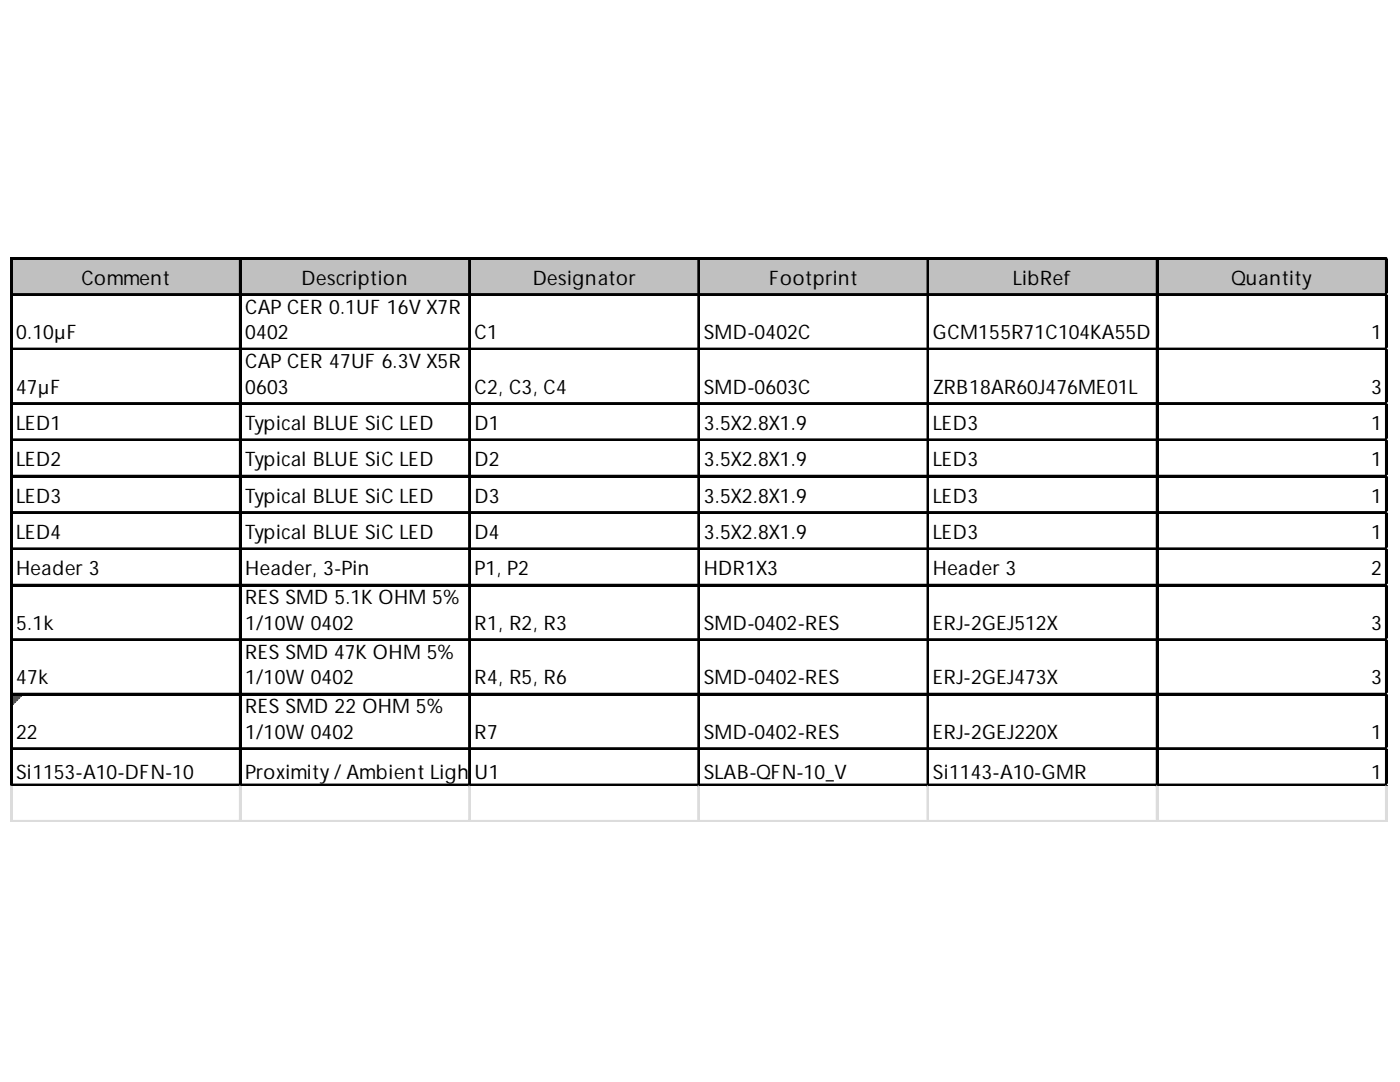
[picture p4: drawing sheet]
<svg xmlns="http://www.w3.org/2000/svg" width="279mm" height="216mm" viewBox="0 0 279 216" stroke-linecap="round" stroke-linejoin="round" font-family="sans-serif">
<defs><g id="words">
<g font-size="4">
<text x="16.3" y="56.8">Comment</text>
<text x="60.2" y="56.8">Description</text>
<text x="106.3" y="56.8">Designator</text>
<text x="153.5" y="56.8">Footprint</text>
<text x="202.2" y="56.8">LibRef</text>
<text x="245.7" y="56.8">Quantity</text>
<text x="48.9" y="62.6">CAP CER 0.1UF 16V X7R</text>
<text x="3.2" y="67.7">0.10µF</text>
<text x="48.9" y="67.7">0402</text>
<text x="94.7" y="67.7">C1</text>
<text x="140.4" y="67.7">SMD-0402C</text>
<text x="186.2" y="67.7">GCM155R71C104KA55D</text>
<text x="273.7" y="67.7">1</text>
<text x="48.9" y="73.5">CAP CER 47UF 6.3V X5R</text>
<text x="3.2" y="78.6">47µF</text>
<text x="48.9" y="78.6">0603</text>
<text x="94.7" y="78.6">C2, C3, C4</text>
<text x="140.4" y="78.6">SMD-0603C</text>
<text x="186.2" y="78.6">ZRB18AR60J476ME01L</text>
<text x="273.7" y="78.6">3</text>
<text x="3.2" y="85.8">LED1</text>
<text x="48.9" y="85.8">Typical BLUE SiC LED</text>
<text x="94.7" y="85.8">D1</text>
<text x="140.4" y="85.8">3.5X2.8X1.9</text>
<text x="186.2" y="85.8">LED3</text>
<text x="273.7" y="85.8">1</text>
<text x="3.2" y="93.1">LED2</text>
<text x="48.9" y="93.1">Typical BLUE SiC LED</text>
<text x="94.7" y="93.1">D2</text>
<text x="140.4" y="93.1">3.5X2.8X1.9</text>
<text x="186.2" y="93.1">LED3</text>
<text x="273.7" y="93.1">1</text>
<text x="3.2" y="100.3">LED3</text>
<text x="48.9" y="100.3">Typical BLUE SiC LED</text>
<text x="94.7" y="100.3">D3</text>
<text x="140.4" y="100.3">3.5X2.8X1.9</text>
<text x="186.2" y="100.3">LED3</text>
<text x="273.7" y="100.3">1</text>
<text x="3.2" y="107.6">LED4</text>
<text x="48.9" y="107.6">Typical BLUE SiC LED</text>
<text x="94.7" y="107.6">D4</text>
<text x="140.4" y="107.6">3.5X2.8X1.9</text>
<text x="186.2" y="107.6">LED3</text>
<text x="273.7" y="107.6">1</text>
<text x="3.2" y="114.8">Header 3</text>
<text x="48.9" y="114.8">Header, 3-Pin</text>
<text x="94.7" y="114.8">P1, P2</text>
<text x="140.4" y="114.8">HDR1X3</text>
<text x="186.2" y="114.8">Header 3</text>
<text x="273.7" y="114.8">2</text>
<text x="3.2" y="125.7">5.1k</text>
<text x="48.9" y="120.6">RES SMD 5.1K OHM 5%</text>
<text x="48.9" y="125.7">1/10W 0402</text>
<text x="94.7" y="125.7">R1, R2, R3</text>
<text x="140.4" y="125.7">SMD-0402-RES</text>
<text x="186.2" y="125.7">ERJ-2GEJ512X</text>
<text x="273.7" y="125.7">3</text>
<text x="48.9" y="131.5">RES SMD 47K OHM 5%</text>
<text x="3.2" y="136.5">47k</text>
<text x="48.9" y="136.5">1/10W 0402</text>
<text x="94.7" y="136.5">R4, R5, R6</text>
<text x="140.4" y="136.5">SMD-0402-RES</text>
<text x="186.2" y="136.5">ERJ-2GEJ473X</text>
<text x="273.7" y="136.5">3</text>
<text x="48.9" y="142.3">RES SMD 22 OHM 5%</text>
<text x="3.2" y="147.4">22</text>
<text x="48.9" y="147.4">1/10W 0402</text>
<text x="94.7" y="147.4">R7</text>
<text x="140.4" y="147.4">SMD-0402-RES</text>
<text x="186.2" y="147.4">ERJ-2GEJ220X</text>
<text x="273.7" y="147.4">1</text>
<text x="3.2" y="155.4">Si1153-A10-DFN-10</text>
<text x="48.9" y="155.4">Proximity /Ambient Ligh</text>
<text x="93.9" y="155.4">tUS1ensor IC with I2C Inter</text>
<text x="139.9" y="155.4">fSaLce, 3 LED Drivers, -40 to</text>
<text x="144.4" y="155.4">AB-QFN-10_V</text>
<text x="186.2" y="155.4">S85 degC, 10-MR QFN, Ta</text>
<text x="188.4" y="155.4">i1143-A10-Gpin</text>
<text x="232.2" y="155.4">pe and Reel</text>
<text x="273.7" y="155.4">1</text>
</g>
</g></defs>
<path d="M2.4 51.7h274.5v7.3h-274.5z" fill="#c0c0c0"/>
<path d="M2.5 138.8h1.8" fill="none" stroke="#008000" stroke-width=".36"/>
<path d="M2.5 138.8h1.8v.3h-1.8z" fill="#008000"/>
<path d="M2.5 139.1h1.4" fill="none" stroke="#008000" stroke-width=".36"/>
<path d="M2.5 139.1h1.4v.4h-1.4z" fill="#008000"/>
<path d="M2.5 139.5h1.1" fill="none" stroke="#008000" stroke-width=".36"/>
<path d="M2.5 139.5h1.1v.4h-1.1z" fill="#008000"/>
<path d="M2.5 139.9h.7" fill="none" stroke="#008000" stroke-width=".36"/>
<path d="M2.5 139.9h.7v.3h-.7z" fill="#008000"/>
<path d="M2.5 140.2h.3" fill="none" stroke="#008000" stroke-width=".36"/>
<path d="M2.5 140.2h.3v.4h-.3z" fill="#008000"/>
<g fill="none" stroke="#000" stroke-width=".36">
<path d="M2.1 51.4v105.5M2.3 51.4v105.5M2.5 51.4h274.4M2.5 51.6h274.4M2.5 58.7h274.4M2.5 58.8h274.4M47.9 51.8v105.1M48 51.8v105.1M93.6 51.8v105.1M93.8 51.8v105.1M139.3 51.8v105.1M139.5 51.8v105.1"/>
<path d="M185.1 51.8v105.1M185.3 51.8v105.1M230.8 51.8v105.1M231 51.8v105.1M276.6 51.8v105.1M276.8 51.8v105.1M2.5 69.5h274.4M2.5 69.7h274.4M2.5 80.4h274.4M2.5 80.6h274.4M2.5 87.7h274.4M2.5 87.8h274.4"/>
<path d="M2.5 94.9h274.4M2.5 95.1h274.4M2.5 102.2h274.4M2.5 102.3h274.4M2.5 109.4h274.4M2.5 109.6h274.4M2.5 116.7h274.4M2.5 116.8h274.4M2.5 127.5h274.4M2.5 127.7h274.4M2.5 138.4h274.4M2.5 138.6h274.4"/>
<path d="M2.5 149.3h274.4M2.5 149.5h274.4M2.5 156.5h274.4M2.5 156.7h274.4"/>
</g>
<g fill="none" stroke="#dadcdd" stroke-width=".36">
<path d="M276.9 51.4h.1M2.1 156.9v7.2M2.3 156.9v7.2M47.9 156.9v7.2M48 156.9v7.2M93.6 156.9v7.2M93.8 156.9v7.2M139.3 156.9v7.2M139.5 156.9v7.2M185.1 156.9v7.2M185.3 156.9v7.2M230.8 156.9v7.2"/>
<path d="M231 156.9v7.2M276.6 156.9v7.2M276.8 156.9v7.2"/>
</g>
<path d="M276.9 51.4l.1 .4z" fill="#dadcdd"/>
<path d="M276.9 58.7h.1" fill="none" stroke="#dadcdd" stroke-width=".36"/>
<path d="M276.9 58.7l.1 .3z" fill="#dadcdd"/>
<path d="M276.9 69.5h.1" fill="none" stroke="#dadcdd" stroke-width=".36"/>
<path d="M276.9 69.5l.1 .4z" fill="#dadcdd"/>
<path d="M276.9 80.4h.1" fill="none" stroke="#dadcdd" stroke-width=".36"/>
<path d="M276.9 80.4l.1 .4z" fill="#dadcdd"/>
<path d="M276.9 87.7h.1" fill="none" stroke="#dadcdd" stroke-width=".36"/>
<path d="M276.9 87.7l.1 .3z" fill="#dadcdd"/>
<path d="M276.9 94.9h.1" fill="none" stroke="#dadcdd" stroke-width=".36"/>
<path d="M276.9 94.9l.1 .4z" fill="#dadcdd"/>
<path d="M276.9 102.2h.1" fill="none" stroke="#dadcdd" stroke-width=".36"/>
<path d="M276.9 102.2l.1 .3z" fill="#dadcdd"/>
<path d="M276.9 109.4h.1" fill="none" stroke="#dadcdd" stroke-width=".36"/>
<path d="M276.9 109.4l.1 .4z" fill="#dadcdd"/>
<path d="M276.9 116.7h.1" fill="none" stroke="#dadcdd" stroke-width=".36"/>
<path d="M276.9 116.7l.1 .3z" fill="#dadcdd"/>
<path d="M276.9 127.5h.1" fill="none" stroke="#dadcdd" stroke-width=".36"/>
<path d="M276.9 127.5l.1 .4z" fill="#dadcdd"/>
<path d="M276.9 138.4h.1" fill="none" stroke="#dadcdd" stroke-width=".36"/>
<path d="M276.9 138.4l.1 .4z" fill="#dadcdd"/>
<path d="M276.9 149.3h.1" fill="none" stroke="#dadcdd" stroke-width=".36"/>
<path d="M276.9 149.3l.1 .3z" fill="#dadcdd"/>
<path d="M276.9 156.5h.1" fill="none" stroke="#dadcdd" stroke-width=".36"/>
<path d="M276.9 156.5l.1 .4z" fill="#dadcdd"/>
<path d="M2.1 163.8h274.9" fill="none" stroke="#dadcdd" stroke-width=".36"/>
<path d="M2.1 163.9h274.9" fill="none" stroke="#dadcdd" stroke-width=".28"/>
<use href="#words"/>
</svg>
